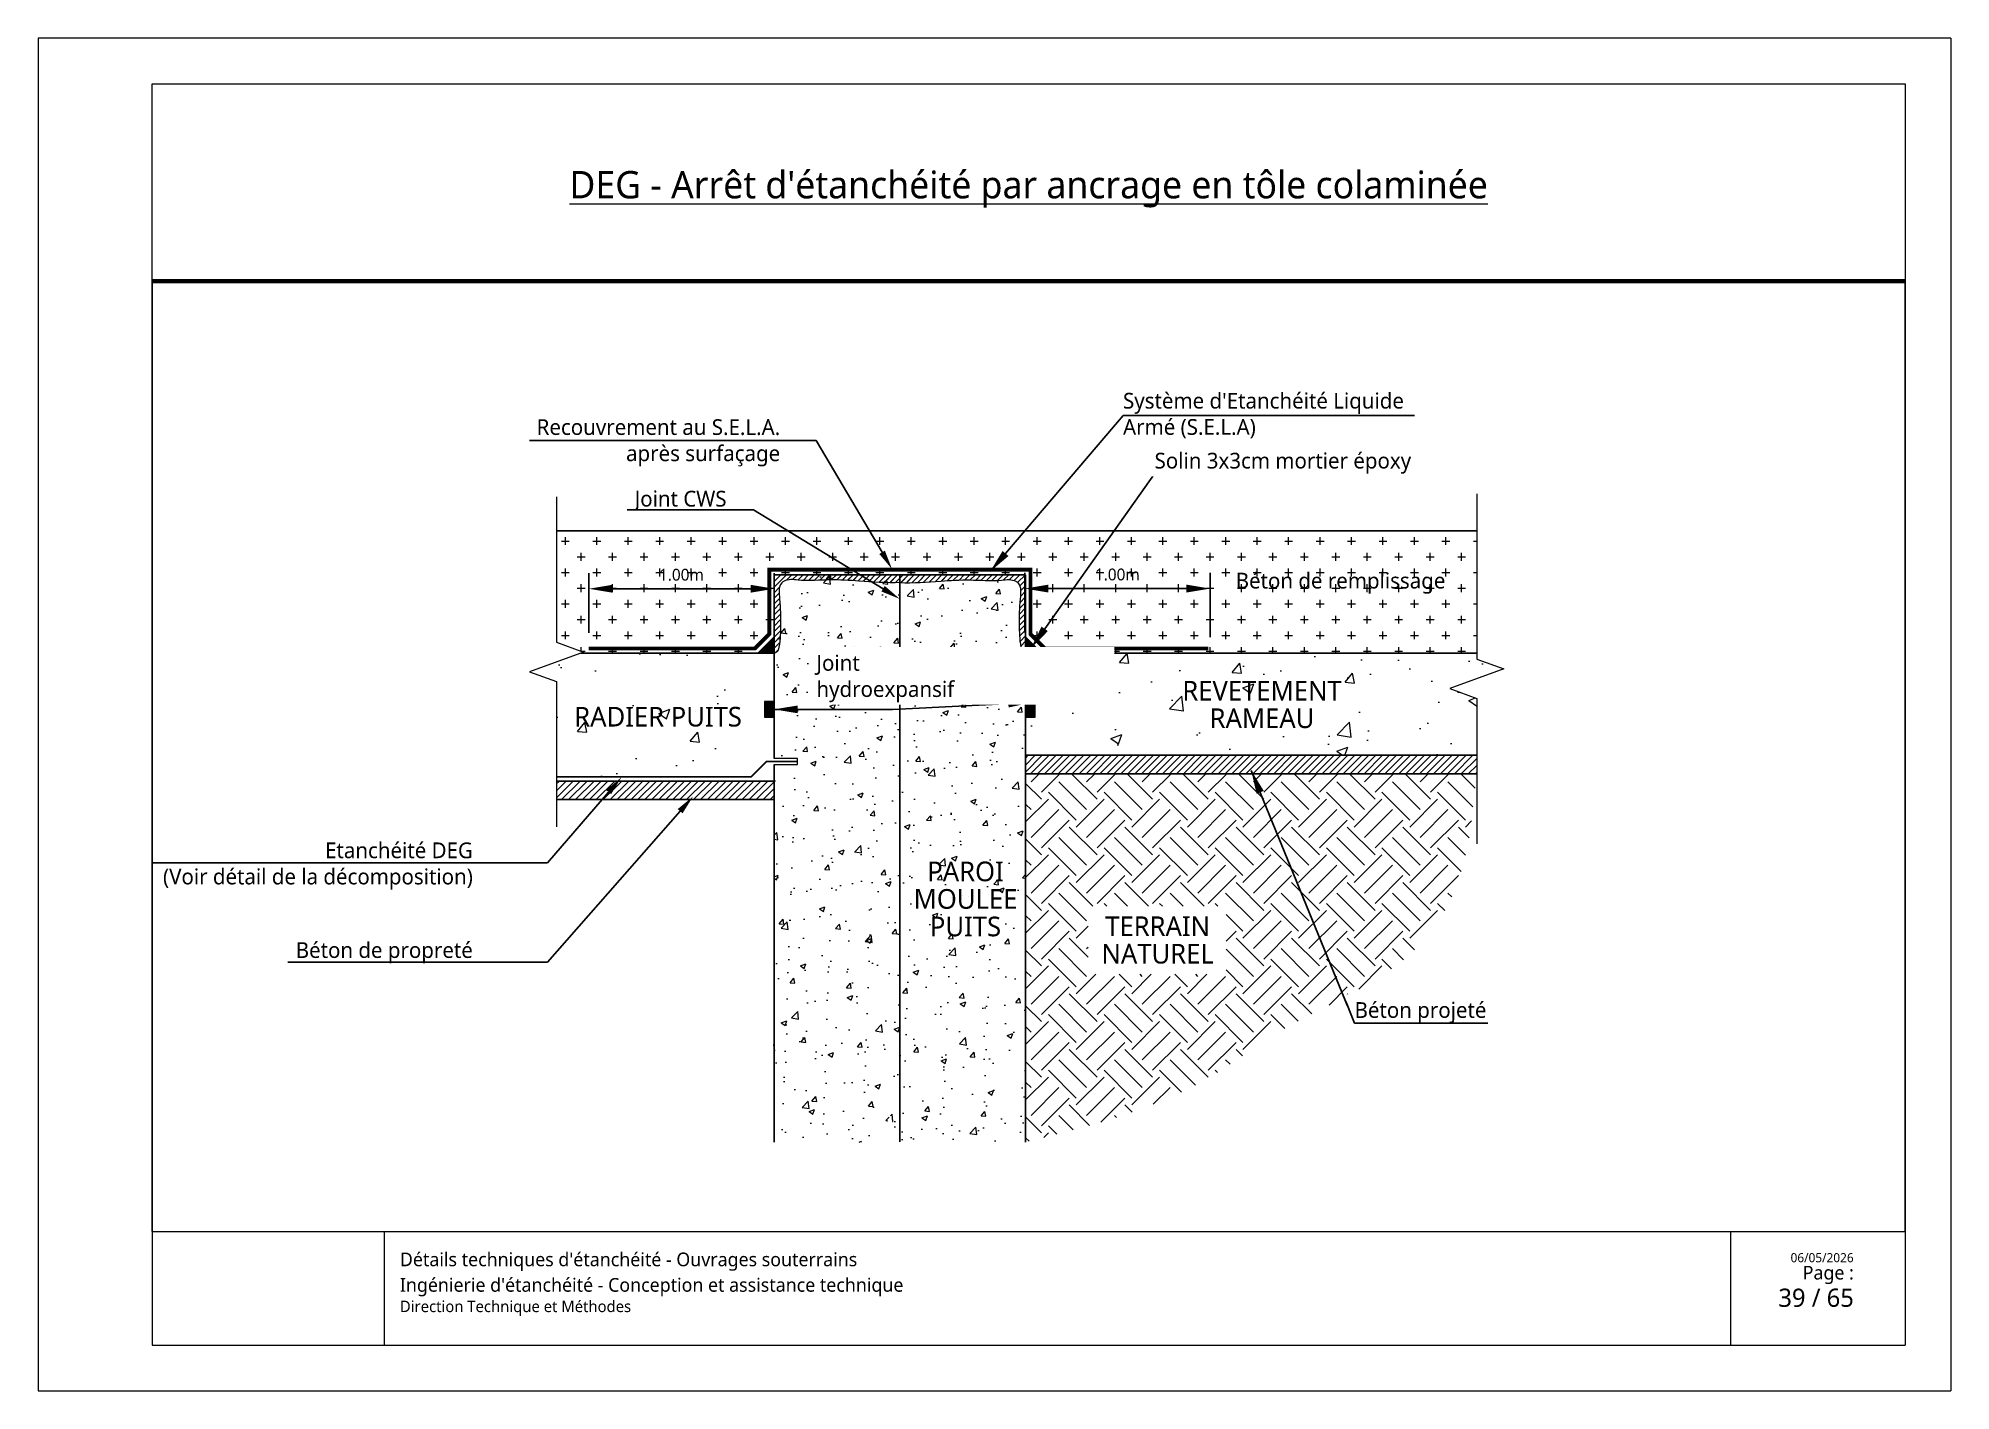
# Paper-space layout '8 - Jonction entre un puits en paroi moulée et un rameau en SELA - Radier' of a CAD drawing. Header units: millimetres. Extents: x 10 to 430, y -112 to 185.
# The model-space entities are those that its viewports show. They can reach past a viewport. Long polylines and large blocks are cut down to what shows.
import ezdxf
from ezdxf import colors
from ezdxf.entities.mleader import LeaderData, LeaderLine
from ezdxf.math import Vec2, Vec3

# ---------------------------------------------------------------- set-up
doc = ezdxf.new("R2010")
doc.units = ezdxf.units.MM
doc.linetypes.add('CACHE', pattern=[0.375, 0.25, -0.125])
doc.linetypes.add('CONTINU', pattern=[0])
for name, color, linetype, lineweight in [('Dessin_AXE', 8, 'Continuous', 5), ('Dessin_HACHURES', 253, 'Continuous', 9), ('G-ANNO-TTLB', 7, 'Continuous', 5), ('G-ANNO-TTLB-THIN', 7, 'Continuous', 5), ('Matériel_Joint Hydroexpansif', 140, 'CACHE', 0), ("Matériel_Profilé d'arrêt d'eau paroi moulée", 3, 'CACHE', 0), ('SYSTEME_DEG_ Geomembrane SYNTHETIQUE', 1, 'Continuous', 9), ('SYSTEME_S.E.L.A', 210, 'CACHE', 0)]:
    doc.layers.add(name, color=color, linetype=linetype, lineweight=lineweight)
for name, color, linetype in [('Dessin_CONTOURS BETON', 7, 'Continuous'), ('Dessin_COTATIONS', 7, 'Continuous'), ('Dessin_TEXTES', 7, 'CONTINU'), ('GEN-_-CARTOUCHE', 7, 'Continuous')]:
    doc.layers.add(name, color=color, linetype=linetype)
doc.layers.add('GEN-_-FMULT', color=210, linetype='Continuous', plot=False)
doc.styles.add('Arial', font='segoeui.ttf')
doc.styles.add('Segoe UI_2', font='segoeui.ttf', dxfattribs={"height": 0.0025})
doc.styles.add('Segoe UI_3', font='segoeui.ttf', dxfattribs={"height": 0.0035})
doc.styles.add('Segoe UI_4', font='segoeui.ttf', dxfattribs={"height": 0.004})
doc.styles.add('Segoe UI_B_1', font='segoeuib.ttf', dxfattribs={"height": 0.005})
doc.styles.add('Segoe UI_B_2', font='segoeuib.ttf', dxfattribs={"height": 0.0045})
doc.styles.add('txt-moyen', font='segoeui.ttf')
doc.dimstyles.new('1000F2', dxfattribs={"dimscale": 10, "dimtxt": 0.25, "dimasz": 0.3, "dimexe": 0.2, "dimexo": 0, "dimgap": 0.1, "dimtad": 1, "dimzin": 0, "dimdsep": 46, "dimtxsty": 'txt-moyen', "dimcen": 0.1, "dimclrd": 256, "dimclre": 256, "dimclrt": 256, "dimazin": 0, "dimtfac": 1, "dimtmove": 2, "dimatfit": 3, "dimfxl": 1, "dimtolj": 1, "dimtzin": 0, "dimlwd": -1, "dimlwe": -1, "dimarcsym": 0})
pattern_1 = [(50, (14470.69, 14129.259), (14.345204, -1.255043), [1.5, -16.5]), (355, (14470.69, 14129.259), (-2.775027, 15.04384), [1.2, -13.2]), (100.45144, (14471.886, 14129.154), (11.570177, 13.7888), [1.274804, -14.02284]), (46.1842, (14470.69, 14133.259), (21.34483, -3.310386), [2.25, -24.75]), (96.63564, (14472.469, 14132.983), (18.69324, 19.48237), [1.91221, -21.03428]), (351.18416, (14470.69, 14133.26), (18.69324, 19.48237), [1.8, -19.8]), (21, (14472.69, 14132.259), (11.93814, -8.052378), [1.5, -16.5]), (326, (14472.69, 14132.259), (4.866307, 14.503), [1.2, -13.2]), (71.45144, (14473.685, 14131.588), (16.80445, 6.450623), [1.274804, -14.02284]), (37.5, (14470.69, 14129.259), (0.243197, 6.657877), [0, -13.04, 0, -13.4, 0, -13.25]), (7.5, (14470.69, 14129.259), (5.261391, 7.888234), [0, -7.64, 0, -12.74, 0, -5.05]), (327.5, (14466.23, 14129.259), (10.676449, -0.4510974), [0, -5, 0, -15.6, 0, -20.7]), (317.5, (14464.23, 14129.259), (11.663723, 2.0021), [0, -6.5, 0, -10.36, 0, -14.7])]
pattern_2 = [(45, (14470.69016, 14129.25907), (-0.0883883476, 0.0883883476), [])]
pattern_3 = [(45, (14470.69016, 14129.25907), (-0.35355339, 0.35355339), [])]

psp = doc.layouts.new('8  - Jonction entre un puits en paroi moulée et un rameau en SELA - Radier')

msp = doc.modelspace()

# ---------------------------------------------------------------- texts
at = {"layer": 'Dessin_TEXTES', "insert": (13392.1262, 10599.2154), "char_height": 2, "width": 36.891479, "attachment_point": 4, "style": 'txt-moyen', "bg_fill": 2}
msp.add_mtext("Système d'Etanchéité Liquide Armé (S.E.L.A)", dxfattribs=at)
at = {"layer": 'Dessin_TEXTES', "style": 'Arial'}
for s, insert, char_height, attachment_point, line_spacing_factor in [('^JBéton de remplissage', (13433.1305, 10576.5493), 2, 9, 0.666667), ('REVETEMENT \\PRAMEAU', (13409.8063, 10562.4528), 2.5, 5, 0.84)]:
    msp.add_mtext(s, dxfattribs=dict(at, insert=insert, char_height=char_height, attachment_point=attachment_point, line_spacing_factor=line_spacing_factor))
at = {"layer": 'Dessin_TEXTES', "insert": (13322.3199, 10562.1644), "char_height": 2.5, "attachment_point": 1, "style": 'txt-moyen'}
msp.add_mtext_dynamic_manual_height_columns('RADIER PUITS', width=24.196781, gutter_width=2.5, heights=[0], dxfattribs=at)
at = {"layer": 'Dessin_TEXTES', "color": 7, "char_height": 2.5, "line_spacing_factor": 0.84, "style": 'Arial'}
for s, insert, attachment_point in [('PAROI\\PMOULEE\\PPUITS', (13372.0893, 10537.7177), 5), ('TERRAIN\\PNATUREL', (13396.5273, 10535.5183), 2)]:
    msp.add_mtext(s, dxfattribs=dict(at, insert=insert, attachment_point=attachment_point))

# ---------------------------------------------------------------- blocks, each defined once
blk = doc.blocks.new('cart.L6P1')
at = {"layer": 'G-ANNO-TTLB'}
for p, q in [((-37.23, 312.77), (-37.23, 15.77)), ((382.77, 312.77), (-37.23, 312.77)), ((382.77, 312.77), (382.77, 15.77)), ((334.38, 50.77), (334.38, 25.77)), ((372.77, 50.77), (372.77, 25.77)), ((-37.23, 15.77), (382.77, 15.77))]:
    blk.add_line(p, q, dxfattribs=at)
at = {"layer": 'G-ANNO-TTLB-THIN'}
for p, q in [((-12.23, 302.77), (372.77, 302.77)), ((-12.23, 50.77), (-12.23, 302.77)), ((372.77, 302.77), (372.77, 50.77)), ((-12.23, 50.77), (-12.23, 25.77)), ((-12.23, 50.77), (372.77, 50.77)), ((38.77, 50.77), (38.77, 25.77)), ((-12.23, 25.77), (372.77, 25.77))]:
    blk.add_line(p, q, dxfattribs=at)
at = {"layer": 'GEN-_-FMULT', "lineweight": 70}
blk.add_line((-12.23, 259.46), (372.77, 259.46), dxfattribs=at)
at = {"layer": 'G-ANNO-TTLB', "attachment_point": 1}
for s, insert, char_height, width, style in [("\\pxqc;\\LDEG - Arrêt d'étanchéité par ancrage en tôle colaminée", (-12.23, 283.61), 6, 385, 'Segoe UI_B_2'), ("Détails techniques d'étanchéité - Ouvrages souterrains", (42.19, 46.11), 3, 202.4845, 'Segoe UI_B_2'), ('\\pxqr;{\\H0.75x;Page : \\P}  39 / 65', (310.88, 43.2), 4, 50.6047, 'Segoe UI_B_1'), ('06/05/2026', (347.59, 45.99), 2, 17.4768, 'Segoe UI_2'), ("Ingénierie d'étanchéité - Conception et assistance technique", (42.19, 40.51), 3, 249.7878, 'Segoe UI_3'), ('Direction Technique et Méthodes', (42.19, 35.54), 2.5, 82.8945, 'Segoe UI_4')]:
    blk.add_mtext(s, dxfattribs=dict(at, insert=insert, char_height=char_height, width=width, style=style))
blk = doc.blocks.new('*D122')
at = {"layer": 'Defpoints', "color": 0, "transparency": 16777216}
for p in [(13324.17, 10577.19), (13324.17, 10569.59), (13347.74, 10569.01)]:
    blk.add_point(p, dxfattribs=at)
at = {"layer": 'Dessin_COTATIONS', "linetype": 'CONTINU', "transparency": 16777216}
for p, q in [((13324.17, 10571.59), (13324.17, 10579.19)), ((13347.74, 10571.01), (13347.74, 10579.19)), ((13344.74, 10577.19), (13327.17, 10577.19))]:
    blk.add_line(p, q, dxfattribs=at)
at = {"layer": 'Dessin_COTATIONS', "transparency": 16777216}
for points in [[(13327.17, 10577.69), (13327.17, 10576.69), (13324.17, 10577.19)], [(13344.74, 10576.69), (13344.74, 10577.69), (13347.74, 10577.19)]]:
    blk.add_solid(points, dxfattribs=at)
at = {"layer": 'Dessin_COTATIONS', "transparency": 16777216, "insert": (13335.95, 10578.96), "char_height": 1.5, "attachment_point": 5, "style": 'txt-moyen'}
blk.add_mtext('\\A1;1.00m', dxfattribs=at)
blk = doc.blocks.new('*D402')
at = {"layer": 'Defpoints', "color": 0, "linetype": 'CONTINU', "lineweight": 70, "transparency": 16777216}
for p in [(13379.62, 10577.21), (13379.62, 10569.61), (13403.19, 10569.03)]:
    blk.add_point(p, dxfattribs=at)
at = {"layer": 'Dessin_COTATIONS', "linetype": 'CONTINU', "transparency": 16777216}
for p, q in [((13379.62, 10571.61), (13379.62, 10579.21)), ((13403.19, 10571.03), (13403.19, 10579.21)), ((13400.19, 10577.21), (13382.62, 10577.21))]:
    blk.add_line(p, q, dxfattribs=at)
at = {"layer": 'Dessin_COTATIONS', "linetype": 'CONTINU', "lineweight": 70, "transparency": 16777216}
for points in [[(13382.62, 10577.71), (13382.62, 10576.71), (13379.62, 10577.21)], [(13400.19, 10577.71), (13400.19, 10576.71), (13403.19, 10577.21)]]:
    blk.add_solid(points, dxfattribs=at)
at = {"layer": 'Dessin_COTATIONS', "linetype": 'CONTINU', "transparency": 16777216, "insert": (13391.4, 10578.99), "char_height": 1.5, "attachment_point": 5, "style": 'txt-moyen'}
blk.add_mtext('\\A1;1.00m', dxfattribs=at)

# ---------------------------------------------------------------- dimensions: what is measured, and where the dimension line sits
at = {"layer": 'Dessin_COTATIONS', "linetype": 'CONTINU'}
for base, p1, p2, picture, middle in [((13324.1652, 10577.1896), (13347.7367, 10569.0139), (13324.1652, 10569.5896), '*D122', (13335.9509, 10578.9554)), ((13379.6179, 10577.208), (13403.1895, 10569.0323), (13379.6179, 10569.608), '*D402', (13391.4037, 10578.9878))]:
    dim = msp.add_linear_dim(base=base, p1=p1, p2=p2, text='1.00m', dimstyle='1000F2', override={"dimtxt": 0.15, "dimexo": 0.2, "dimtxsty": 'txt-moyen', "dimtfill": 0, "dimtfillclr": 0}, dxfattribs=at)
    dim.commit()
    dim.dimension.update_dxf_attribs({"geometry": picture, "text_midpoint": middle})

# ---------------------------------------------------------------- hatches: boundary and pattern name
at = {"layer": 'Dessin_HACHURES', "linetype": 'CONTINU'}
h = msp.add_hatch(dxfattribs=at)
h.set_pattern_fill('CROSS', color=256, scale=8)
h.set_pattern_definition([(0, (14470.6902, 14129.259), (2, 2), [1, -3]), (90, (14471.1902, 14128.759), (-2, 2), [1, -3])])
h.paths.add_polyline_path([(13437.1288, 10569.0139), (13437.1288, 10584.5662), (13320.0638, 10584.5662), (13320.0638, 10570.3908), (13323.4981, 10569.1408), (13323.1493, 10569.0139), (13347.7367, 10569.0139), (13347.7367, 10578.9558), (13379.7367, 10578.9558), (13379.7367, 10569.0139)])
h.paths.add_polyline_path([(13399.9589, 10576.1239), (13427.9834, 10576.1239), (13427.9834, 10580.2453), (13399.9589, 10580.2453)], flags=24)
at = {"layer": 'Dessin_HACHURES'}
h = msp.add_hatch(dxfattribs=at)
h.set_pattern_fill('AR-CONC', color=256)
h.set_pattern_definition([(50, (14470.69, 14129.259), (7.172602, -0.627521), [0.75, -8.25]), (355, (14470.69, 14129.259), (-1.387513, 7.521921), [0.6, -6.6]), (100.45144, (14471.288, 14129.207), (5.785088, 6.8944), [0.637402, -7.011421]), (46.1842, (14470.69, 14131.259), (10.672413, -1.655193), [1.125, -12.375]), (96.63564, (14471.58, 14131.121), (9.34662, 9.741186), [0.956103, -10.517138]), (351.18416, (14470.69, 14131.259), (9.34662, 9.741186), [0.9, -9.9]), (21, (14471.69, 14130.759), (5.9690705, -4.026189), [0.75, -8.25]), (326, (14471.69, 14130.759), (2.433153, 7.2515), [0.6, -6.6]), (71.45144, (14472.1876, 14130.4236), (8.402224, 3.225312), [0.637402, -7.011421]), (37.5, (14470.6902, 14129.259), (0.1215986, 3.3289385), [0, -6.52, 0, -6.7, 0, -6.625]), (7.5, (14470.69, 14129.259), (2.6306954, 3.944117), [0, -3.82, 0, -6.37, 0, -2.525]), (327.5, (14468.4602, 14129.259), (5.3382244, -0.2255487), [0, -2.5, 0, -7.8, 0, -10.35]), (317.5, (14467.46, 14129.259), (5.8318617, 1.00105), [0, -3.25, 0, -5.18, 0, -7.35])])
edge = h.paths.add_edge_path()
edge.add_spline(control_points=[(13379.7367, 10569.0139), (13379.6179, 10569.0323), (13379.2565, 10569.0883), (13378.9447, 10570.5878), (13378.9059, 10572.7337), (13378.9218, 10575.3583), (13379.2471, 10577.5972), (13378.071, 10578.4616), (13375.8375, 10578.1141), (13372.748, 10578.4062), (13368.1932, 10578.1435), (13363.7959, 10577.7522), (13360.0698, 10578.5173), (13357.4512, 10577.9829), (13356.8252, 10578.8198), (13356.7371, 10578.9558)], knot_values=[0.33037088, 0.33037088, 0.33037088, 0.33037088, 0.66911786, 1.36131928, 4.25037654, 7.53205486, 9.58939148, 9.94088635, 11.75101375, 15.82914417, 19.48804236, 25.39587671, 28.7339182, 31.42306163, 31.89888312, 31.89888312, 31.89888312, 31.89888312], degree=3, periodic=0)
edge.add_line((13356.7371, 10578.9558), (13347.7367, 10578.9558))
edge.add_line((13347.7367, 10578.9558), (13347.7367, 10555.5889))
edge.add_line((13347.7367, 10555.5889), (13350.7378, 10555.5889))
edge.add_line((13350.7378, 10555.5889), (13350.7378, 10554.8523))
edge.add_line((13350.7378, 10554.8523), (13347.7367, 10554.8523))
edge.add_line((13347.7367, 10554.8523), (13347.7367, 10506.8192))
edge.add_line((13347.7367, 10506.8192), (13361.2367, 10506.8192))
edge.add_line((13361.2367, 10506.8192), (13362.4867, 10510.2535))
edge.add_line((13362.4867, 10510.2535), (13363.7367, 10506.8192))
edge.add_line((13363.7367, 10506.8192), (13379.7367, 10506.8192))
edge.add_line((13379.7367, 10506.8192), (13379.7367, 10569.0139))
h.paths.add_polyline_path([(13364.0538, 10532.0192), (13380.0531, 10532.0192), (13380.0531, 10544.171), (13364.0538, 10544.171)], flags=9)
h = msp.add_hatch(dxfattribs=at)
h.set_pattern_fill('ANSI31', color=256, scale=4, angle=180)
h.set_pattern_definition(pattern_3)
edge = h.paths.add_edge_path()
edge.add_line((13347.7367, 10578.9558), (13370.7363, 10578.9558))
edge.add_spline(control_points=[(13370.7363, 10578.9558), (13370.6482, 10578.8198), (13370.0221, 10577.9829), (13367.4036, 10578.5173), (13363.6774, 10577.7522), (13359.2802, 10578.1435), (13354.7254, 10578.4062), (13351.6359, 10578.1141), (13349.4023, 10578.4616), (13348.2263, 10577.5972), (13348.5515, 10575.3583), (13348.5674, 10572.7337), (13348.5286, 10570.5878), (13348.2169, 10569.0883), (13347.8554, 10569.0323), (13347.7367, 10569.0139)], knot_values=[0.33037088, 0.33037088, 0.33037088, 0.33037088, 0.80619237, 3.49533579, 6.83337729, 12.74121164, 16.40010983, 20.47824025, 22.28836765, 22.63986252, 24.69719913, 27.97887746, 30.86793471, 31.56013614, 31.89888312, 31.89888312, 31.89888312, 31.89888312], degree=3, periodic=0)
edge.add_line((13347.7367, 10569.0139), (13347.7367, 10578.9558))
h = msp.add_hatch(dxfattribs=at)
h.set_pattern_fill('ANSI31', color=256, scale=4)
h.set_pattern_definition(pattern_3)
edge = h.paths.add_edge_path()
edge.add_line((13379.7367, 10578.9558), (13356.7371, 10578.9558))
edge.add_spline(control_points=[(13356.7371, 10578.9558), (13356.8252, 10578.8198), (13357.4512, 10577.9829), (13360.0698, 10578.5173), (13363.7959, 10577.7522), (13368.1932, 10578.1435), (13372.748, 10578.4062), (13375.8375, 10578.1141), (13378.071, 10578.4616), (13379.2471, 10577.5972), (13378.9218, 10575.3583), (13378.9059, 10572.7337), (13378.9447, 10570.5878), (13379.2565, 10569.0883), (13379.6179, 10569.0323), (13379.7367, 10569.0139)], knot_values=[0.33037088, 0.33037088, 0.33037088, 0.33037088, 0.80619237, 3.49533579, 6.83337729, 12.74121164, 16.40010983, 20.47824025, 22.28836765, 22.63986252, 24.69719913, 27.97887746, 30.86793471, 31.56013614, 31.89888312, 31.89888312, 31.89888312, 31.89888312], degree=3, periodic=0)
edge.add_line((13379.7367, 10569.0139), (13379.7367, 10578.9558))
h = msp.add_hatch(dxfattribs=at)
h.set_pattern_fill('ANSI31', color=256, angle=180)
h.set_pattern_definition(pattern_2)
h.paths.add_polyline_path([(13347.7367, 10571.0639), (13347.7367, 10569.1139), (13347.7367, 10569.0139), (13345.6867, 10569.0139)])
h = msp.add_hatch(dxfattribs=at)
h.set_pattern_fill('ANSI31', color=256)
h.set_pattern_definition(pattern_2)
h.paths.add_polyline_path([(13379.7367, 10571.0639), (13379.7367, 10569.1139), (13379.7367, 10569.0139), (13381.7867, 10569.0139)])
h = msp.add_hatch(dxfattribs=at)
h.set_pattern_fill('AR-CONC', color=256, scale=2)
h.set_pattern_definition(pattern_1)
h.paths.add_polyline_path([(13323.1493, 10569.0139), (13316.6294, 10566.6408), (13320.0638, 10565.3908), (13320.0638, 10553.2702), (13344.8354, 10553.2702), (13346.7857, 10555.2206), (13350.7378, 10555.2206), (13350.7378, 10555.5889), (13347.7367, 10555.5889), (13347.7367, 10569.0139)])
h.paths.add_polyline_path([(13321.4204, 10558.2567), (13347.1212, 10558.2567), (13347.1212, 10563.4084), (13321.4204, 10563.4084)], flags=24)
h = msp.add_hatch(dxfattribs=at)
h.set_pattern_fill('AR-CONC', color=256, scale=2)
h.set_pattern_definition(pattern_1)
edge = h.paths.add_edge_path()
edge.add_line((13437.1288, 10556.0139), (13437.1288, 10563.2479))
edge.add_line((13437.1288, 10563.2479), (13433.6944, 10564.4979))
edge.add_line((13433.6944, 10564.4979), (13440.5631, 10566.9979))
edge.add_line((13440.5631, 10566.9979), (13437.1288, 10568.2479))
edge.add_line((13437.1288, 10568.2479), (13437.1288, 10569.0139))
edge.add_line((13437.1288, 10569.0139), (13385.3764, 10569.0139))
edge.add_ellipse((13380.3549, 10570.366), major_axis=(5.4422, 0), ratio=0.64435839, start_angle=619.937965, end_angle=704.929844, ccw=False)
edge.add_line((13379.7367, 10566.8819), (13379.7367, 10562.8465))
edge.add_line((13379.7367, 10562.8465), (13380.9367, 10562.8465))
edge.add_line((13380.9367, 10562.8465), (13380.9367, 10560.8465))
edge.add_line((13380.9367, 10560.8465), (13379.7367, 10560.8465))
edge.add_line((13379.7367, 10560.8465), (13379.7367, 10556.0139))
edge.add_line((13379.7367, 10556.0139), (13437.1288, 10556.0139))
edge = h.paths.add_edge_path(flags=17)
edge.add_ellipse((13380.3549, 10570.366), major_axis=(5.4422, 0), ratio=0.64435839, start_angle=259.937965, end_angle=344.929844)
edge.add_line((13385.3764, 10569.0139), (13383.7367, 10569.0139))
edge.add_line((13383.7367, 10569.0139), (13383.7367, 10568.2139))
edge.add_line((13383.7367, 10568.2139), (13379.7367, 10568.2139))
edge.add_line((13379.7367, 10568.2139), (13379.7367, 10566.8819))
h.paths.add_polyline_path([(13397.1451, 10558.5043), (13422.2628, 10558.5043), (13422.2628, 10567.1561), (13397.1451, 10567.1561)], flags=24)
h = msp.add_hatch(dxfattribs=at)
h.set_pattern_fill('ANSI31', color=256, scale=5)
h.set_pattern_definition([(45, (14530.33645, 14132.5317), (-0.44194174, 0.44194174), [])])
h.paths.add_polyline_path([(13437.1158, 10556.0054), (13379.7101, 10556.0054), (13379.7101, 10553.6348), (13437.1158, 10553.6348)])
h = msp.add_hatch(dxfattribs=at)
h.set_pattern_fill('EARTH', color=256, scale=20, angle=45)
h.set_pattern_definition([(45, (14470.69, 14129.259), (4e-16, 7.071068), [5, -5]), (45, (14469.3643, 14130.585), (4e-16, 7.071068), [5, -5]), (45, (14468.0385, 14131.9107), (4e-16, 7.071068), [5, -5]), (135, (14468.0385, 14132.7946), (-7.071068, 9e-16), [5, -5]), (135, (14469.3643, 14134.1204), (-7.071068, 9e-16), [5, -5]), (135, (14470.69, 14135.4463), (-7.071068, 9e-16), [5, -5])])
edge = h.paths.add_edge_path()
edge.add_spline(control_points=[(13379.7367, 10506.8192), (13388.0122, 10508.8828), (13399.364, 10511.7124), (13411.5274, 10520.9476), (13421.1643, 10525.5063), (13431.7113, 10531.9117), (13436.3558, 10543.1303), (13436.6665, 10550.5429), (13437.1288, 10553.5544)], knot_values=[0, 0, 0, 0, 25.1677903, 34.51568633, 45.35197496, 57.32251171, 70.39892308, 79.58307758, 79.58307758, 79.58307758, 79.58307758], degree=3, periodic=0)
edge.add_line((13437.1288, 10553.5544), (13379.7367, 10553.5756))
edge.add_line((13379.7367, 10553.5756), (13379.7367, 10506.8192))
h.paths.add_polyline_path([(13387.6809, 10528.1532), (13405.2321, 10528.1532), (13405.2321, 10536.805), (13387.6809, 10536.805)], flags=16)
h = msp.add_hatch(dxfattribs=at)
h.set_pattern_fill('ANSI31', color=256, scale=5)
h.set_pattern_definition([(45, (14470.69016, 14129.2591), (-0.44194174, 0.44194174), [])])
h.paths.add_polyline_path([(13347.7367, 10552.7328), (13320.0638, 10552.7328), (13320.0638, 10550.3622), (13347.7367, 10550.3622)])
at = {"layer": 'Matériel_Joint Hydroexpansif'}
h = msp.add_hatch(color=256, dxfattribs=at)
h.dxf.hatch_style = 1
h.paths.add_polyline_path([(13347.7367, 10560.8465), (13347.7367, 10562.8465), (13346.5367, 10562.8465), (13346.5367, 10560.8465)])
h = msp.add_hatch(color=256, dxfattribs=at)
h.dxf.hatch_style = 1
h.paths.add_polyline_path([(13380.9367, 10560.8465), (13380.9367, 10562.8465), (13379.7367, 10562.8465), (13379.7367, 10560.8465)])

# ---------------------------------------------------------------- linework, layer by layer
at = {"layer": 'Dessin_AXE', "linetype": 'CONTINU', "flags": 128}
for points in [[(13320.0638, 10588.8908), (13320.0638, 10570.3908), (13323.4981, 10569.1408), (13316.6294, 10566.6408), (13320.0638, 10565.3908), (13320.0638, 10546.8908)], [(13437.1288, 10589.2621), (13437.1288, 10568.2479), (13440.5631, 10566.9979), (13433.6944, 10564.4979), (13437.1288, 10563.2479), (13437.1288, 10544.7479)]]:
    msp.add_lwpolyline(points, dxfattribs=at)
at = {"layer": 'Dessin_CONTOURS BETON', "linetype": 'Continuous'}
for p, q in [((13347.7367, 10578.9558), (13379.7367, 10578.9558)), ((13379.7367, 10569.1139), (13379.7367, 10573.0139)), ((13379.8367, 10569.0139), (13383.7367, 10569.0139))]:
    msp.add_line(p, q, dxfattribs=at)
at = {"layer": 'Dessin_CONTOURS BETON', "lineweight": 13}
for p, q in [((13347.7367, 10571.0639), (13345.6867, 10569.0139)), ((13379.7367, 10571.0639), (13381.7867, 10569.0139))]:
    msp.add_line(p, q, dxfattribs=at)
at = {"layer": 'Dessin_CONTOURS BETON', "linetype": 'CONTINU'}
for p, q in [((13323.1493, 10569.0139), (13347.7367, 10569.0139)), ((13379.7367, 10569.0139), (13437.1288, 10569.0139)), ((13379.7101, 10556.0054), (13407.383, 10556.0054)), ((13379.7367, 10556.0139), (13437.1288, 10556.0139)), ((13379.7101, 10553.6348), (13437.1158, 10553.6348)), ((13320.0638, 10552.7328), (13347.7367, 10552.7328)), ((13320.0638, 10550.3622), (13347.7367, 10550.3622))]:
    msp.add_line(p, q, dxfattribs=at)
at = {"layer": 'Dessin_CONTOURS BETON', "linetype": 'Continuous', "flags": 128}
for points in [[(13437.1288, 10584.5662), (13320.0638, 10584.5662)], [(13347.7367, 10578.9558), (13347.7367, 10559.6648)], [(13347.7367, 10578.9558), (13347.7367, 10555.5889)], [(13379.7367, 10578.9558), (13379.7367, 10569.0139)], [(13379.7367, 10569.0139), (13379.7367, 10506.8192)], [(13437.1288, 10556.0139), (13379.7367, 10556.0139)], [(13347.7367, 10554.8523), (13347.7367, 10506.8192)], [(13347.6195, 10519.1221), (13347.7367, 10519.1221)]]:
    msp.add_lwpolyline(points, dxfattribs=at)
at = {"layer": 'Dessin_CONTOURS BETON', "lineweight": 13, "flags": 128}
msp.add_lwpolyline([(13347.7367, 10554.8523), (13347.7367, 10554.8523), (13350.7378, 10554.8523), (13350.7378, 10554.8523), (13350.7378, 10555.5889), (13350.7378, 10555.5889), (13347.7367, 10555.5889), (13347.7367, 10555.5889)], dxfattribs=at)
at = {"layer": 'Dessin_CONTOURS BETON', "lineweight": 13}
for points in [[(13363.7367, 10577.9807), (13362.0445, 10577.8969), (13359.0373, 10578.1575), (13354.7254, 10578.4062), (13351.6359, 10578.1141), (13349.4023, 10578.4616), (13348.2263, 10577.5972), (13348.5515, 10575.3583), (13348.5674, 10572.7336), (13348.5286, 10570.5878), (13348.2169, 10569.0882), (13347.8554, 10569.0323), (13347.7367, 10569.0139)], [(13363.7367, 10577.9807), (13365.4288, 10577.8969), (13368.4361, 10578.1575), (13372.748, 10578.4062), (13375.8375, 10578.1141), (13378.071, 10578.4616), (13379.2471, 10577.5972), (13378.9218, 10575.3583), (13378.9059, 10572.7336), (13378.9447, 10570.5878), (13379.2565, 10569.0882), (13379.6179, 10569.0323), (13379.7367, 10569.0139)]]:
    msp.add_open_spline(points, degree=3, knots=[7.56101796, 7.56101796, 7.56101796, 7.56101796, 12.74121433, 16.40011232, 20.47824247, 22.28836973, 22.63986449, 24.6972009, 27.9788793, 30.86793731, 31.56013904, 31.8988897, 31.8988897, 31.8988897, 31.8988897], dxfattribs=at)
at = {"layer": 'Dessin_HACHURES', "linetype": 'Continuous', "flags": 128}
msp.add_lwpolyline([(13347.7367, 10554.8523), (13347.7367, 10519.1221)], dxfattribs=at)
at = {"layer": 'Matériel_Joint Hydroexpansif', "linetype": 'Continuous'}
for points in [[(13347.7367, 10560.8465), (13347.7367, 10562.8465), (13346.5367, 10562.8465), (13346.5367, 10560.8465)], [(13380.9367, 10560.8465), (13380.9367, 10562.8465), (13379.7367, 10562.8465), (13379.7367, 10560.8465)]]:
    msp.add_lwpolyline(points, close=True, dxfattribs=at)
at = {"layer": "Matériel_Profilé d'arrêt d'eau paroi moulée", "lineweight": 13, "const_width": 0.2}
msp.add_lwpolyline([(13363.7367, 10578.9558), (13363.7367, 10506.8192)], dxfattribs=at)
at = {"layer": 'SYSTEME_DEG_ Geomembrane SYNTHETIQUE', "linetype": 'CONTINU', "const_width": 0.2}
msp.add_lwpolyline([(13350.7378, 10555.2206), (13346.7857, 10555.2206), (13344.8354, 10553.2702), (13320.0638, 10553.2702)], dxfattribs=at)
at = {"layer": 'SYSTEME_S.E.L.A', "linetype": 'CONTINU', "ltscale": 5, "const_width": 0.5, "flags": 128}
for points in [[(13324.1652, 10569.5896), (13345.3023, 10569.5896), (13347.1185, 10571.4058), (13347.1185, 10579.6094), (13379.7367, 10579.6094)], [(13402.9881, 10569.5896), (13382.1711, 10569.5896), (13380.3549, 10571.4058), (13380.3549, 10579.6094), (13347.7367, 10579.6094)]]:
    msp.add_lwpolyline(points, dxfattribs=at)

msp.set_redraw_order([(e.dxf.handle, doc.entitydb.next_handle()) for e in msp.query("TEXT MTEXT ATTDEF DIMENSION ARC_DIMENSION")])  # texts and dimensions are drawn at this point

# ---------------------------------------------------------------- leaders
at = {"layer": 'Dessin_TEXTES'}
for points in [[(13380.4275, 10569.639), (13396.138, 10591.8118), (13429.5162, 10591.8118)], [(13380.5367, 10562.7309), (13362.8031, 10561.8351), (13362.7999, 10561.8425)], [(13347.7367, 10561.8465), (13362.8002, 10561.85), (13362.8031, 10561.8351)]]:
    msp.add_leader(points, dimstyle='1000F2', override={"dimgap": 0.1, "dimtad": 0}, dxfattribs=at)
at = {"layer": 'Dessin_TEXTES', "linetype": 'CONTINU'}
ml = msp.add_multileader_mtext('Standard', dxfattribs=at)
ml.set_content('\\pxsm1;Recouvrement au S.E.L.A. \\Paprès surfaçage', color=256, style='txt-moyen')
ml.set_leader_properties(linetype='ByLayer', lineweight=-1)
ml.build(insert=Vec2(0, 0))
ml.multileader.update_dxf_attribs({"text_left_attachment_type": 6, "text_right_attachment_type": 6, "dogleg_length": 1, "arrow_head_size": 2.5})
ctx = ml.context
ctx.base_point, ctx.char_height, ctx.arrow_head_size, ctx.plane_origin = Vec3(13315.4624, 10596.0789), 2, 2.5, Vec3(13333.6877, 10535.2282)
ctx.left_attachment, ctx.right_attachment, ctx.text_align_type = 6, 6, 2
notes = []
notes.append((ctx, [(0, (1, 1, 0), (13353.079, 10596.0609), (-1, 0), 1, [(0, [(13362.7489, 10579.6693)], 0, [])])]))
ctx.mtext.insert, ctx.mtext.alignment, ctx.mtext.flow_direction = Vec3(13348.5154, 10598.7511), 3, 5
ml = msp.add_multileader_mtext('Standard', dxfattribs=at)
ml.set_content('Joint CWS', color=256, style='txt-moyen')
ml.set_leader_properties(linetype='ByLayer', lineweight=-1)
ml.build(insert=Vec2(0, 0))
ml.multileader.update_dxf_attribs({"text_left_attachment_type": 6, "text_right_attachment_type": 6, "dogleg_length": 1, "arrow_head_size": 2.5})
ctx = ml.context
ctx.base_point, ctx.char_height, ctx.arrow_head_size, ctx.plane_origin = Vec3(13327.1483, 10587.2438), 2, 2.5, Vec3(13327.8123, 10526.0513)
ctx.left_attachment, ctx.right_attachment, ctx.text_align_type = 6, 6, 2
notes.append((ctx, [(0, (1, 1, 0), (13345.1238, 10587.2438), (-1, 0), 1, [(0, [(13363.7367, 10575.8903)], 0, [])])]))
ctx.mtext.insert, ctx.mtext.alignment, ctx.mtext.flow_direction = Vec3(13341.6895, 10589.6438), 3, 5
ml = msp.add_multileader_mtext('Standard', dxfattribs=at)
ml.set_content('Etanchéité DEG\\P(Voir détail de la décomposition)', color=256, style='txt-moyen')
ml.set_leader_properties(linetype='ByLayer', lineweight=-1)
ml.build(insert=Vec2(0, 0))
ml.multileader.update_dxf_attribs({"text_left_attachment_type": 6, "text_right_attachment_type": 6, "dogleg_length": 7.5, "arrow_head_size": 2.5})
ctx = ml.context
ctx.base_point, ctx.char_height, ctx.arrow_head_size, ctx.plane_origin = Vec3(13286.8524, 10542.3292), 2, 2.5, Vec3(13328.3262, 10518.1863)
ctx.left_attachment, ctx.right_attachment, ctx.text_align_type = 6, 6, 2
notes.append((ctx, [(0, (1, 1, 0), (13318.9213, 10542.3292), (-1, 0), 7.5, [(0, [(13328.3262, 10553.2123)], 0, [])])]))
ctx.mtext.insert, ctx.mtext.alignment, ctx.mtext.flow_direction = Vec3(13309.4213, 10544.9172), 3, 5
ml = msp.add_multileader_mtext('Standard', dxfattribs=at)
ml.set_content('Béton de propreté', color=256, style='txt-moyen')
ml.set_leader_properties(linetype='ByLayer', lineweight=-1)
ml.build(insert=Vec2(0, 0))
ml.multileader.update_dxf_attribs({"text_left_attachment_type": 6, "text_right_attachment_type": 6, "dogleg_length": 7.5, "arrow_head_size": 2.5})
ctx = ml.context
ctx.base_point, ctx.char_height, ctx.arrow_head_size, ctx.plane_origin = Vec3(13285.3735, 10529.6733), 2, 2.5, Vec3(13328.3262, 10505.5303)
ctx.left_attachment, ctx.right_attachment, ctx.text_align_type = 6, 6, 2
notes.append((ctx, [(0, (1, 1, 0), (13318.9213, 10529.6745), (-1, 0), 7.5, [(0, [(13337.4355, 10550.7717)], 0, [])])]))
ctx.mtext.insert, ctx.mtext.alignment, ctx.mtext.flow_direction = Vec3(13309.4213, 10532.2285), 3, 5
for ctx, leaders in notes:
    for number, flags, end, landing, length, lines in leaders:
        leader = LeaderData()
        leader.index, (leader.has_last_leader_line, leader.has_dogleg_vector, leader.attachment_direction) = number, flags
        leader.last_leader_point, leader.dogleg_vector, leader.dogleg_length = Vec3(end), Vec3(landing), length
        for number, points, colour, breaks in lines:
            line = LeaderLine()
            line.index, line.vertices, line.color, line.breaks = number, Vec3.list(points), colors.encode_raw_color(colour), breaks
            leader.lines.append(line)
        ctx.leaders.append(leader)

# ---------------------------------------------------------------- next in the draw order: texts
at = {"layer": 'Dessin_TEXTES', "char_height": 2, "attachment_point": 7, "style": 'txt-moyen', "bg_fill": 2}
for s, insert, width in [('Joint \\Phydroexpansif', (13353.1247, 10562.753), 36.891479), ('Béton projeté', (13421.582, 10521.9334), 26.02748)]:
    msp.add_mtext(s, dxfattribs=dict(at, insert=insert, width=width))

# ---------------------------------------------------------------- next in the draw order: leaders
at = {"layer": 'Dessin_TEXTES'}
msp.add_leader([(13375.2309, 10579.3883), (13392.1262, 10599.2154), (13429.1957, 10599.2154)], dimstyle='1000F2', override={"dimgap": 0.1, "dimtad": 0}, dxfattribs=at)

# ---------------------------------------------------------------- next in the draw order: texts
at = {"layer": 'Dessin_TEXTES', "insert": (13396.138, 10591.8118), "char_height": 2, "width": 62.895519, "attachment_point": 7, "style": 'txt-moyen', "bg_fill": 2}
msp.add_mtext('\\pxsm1.5;Solin 3x3cm mortier époxy', dxfattribs=at)

# ---------------------------------------------------------------- next in the draw order: leaders
at = {"layer": 'Dessin_TEXTES'}
msp.add_leader([(13408.4327, 10554.0751), (13421.582, 10521.9334), (13438.5476, 10521.9334)], dimstyle='1000F2', override={"dimgap": 0.1, "dimtad": 0}, dxfattribs=at)

# ---------------------------------------------------------------- block references
at = {"layer": 'GEN-_-CARTOUCHE'}
psp.add_blockref('cart.L6P1', (47.23, -127.77), dxfattribs=at)

# ---------------------------------------------------------------- viewports
at = {"layer": 'Defpoints', "view_target_point": (13380.1199, 10555.8947)}
psp.add_viewport(center=(227.5, 27.35), size=(385, 208.6901), view_center_point=(0, 0), view_height=120.877631, dxfattribs=at)

doc.saveas('drawing.dxf')
